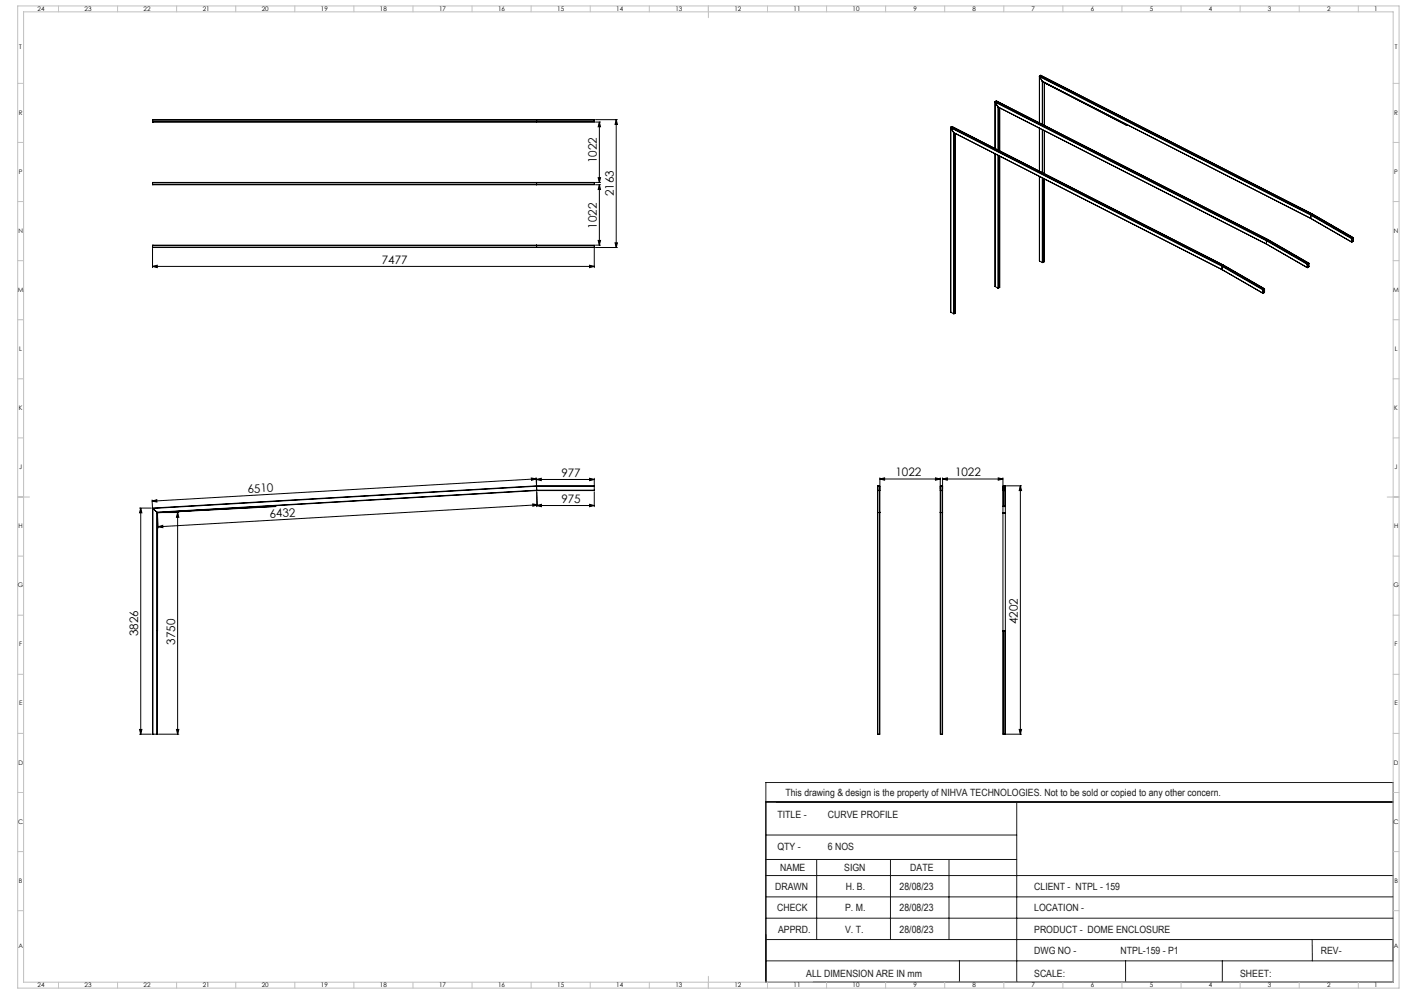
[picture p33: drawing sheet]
<svg xmlns="http://www.w3.org/2000/svg" width="1189mm" height="841mm" viewBox="0 0 1189 841" stroke-linecap="round" stroke-linejoin="round" font-family="sans-serif">
<defs><g id="words">
<g font-size="9.9">
<text x="505" y="138" transform="rotate(-90 505 138)">1022</text>
<text x="519" y="166" transform="rotate(-90 519 166)">2163</text>
<text x="505" y="193" transform="rotate(-90 505 193)">1022</text>
<text x="323" y="223">7477</text>
<text x="475" y="403">977</text>
<text x="758" y="403">1022</text>
<text x="808" y="403">1022</text>
<text x="210" y="417" transform="rotate(-3 210 417)">6510</text>
<text x="475" y="426">975</text>
<text x="228" y="438" transform="rotate(-3 228 438)">6432</text>
<text x="861" y="528" transform="rotate(-90 861 528)">4202</text>
<text x="117" y="538" transform="rotate(-90 117 538)">3826</text>
<text x="148" y="545" transform="rotate(-90 148 545)">3750</text>
</g>
<g font-size="8.5" fill="#191924">
<text x="665" y="674">This drawing &amp; design is the property of NIHVA TECHNOLOGIES. Not to be sold or copied to any other concern.</text>
<text x="658" y="692">TITLE -</text>
<text x="701" y="692">CURVE PROFILE</text>
<text x="658" y="719">QTY -</text>
<text x="701" y="719">6 NOS</text>
<text x="660" y="737">NAME</text>
<text x="714" y="737">SIGN</text>
<text x="770" y="737">DATE</text>
<text x="656" y="753">DRAWN</text>
<text x="716" y="753">H. B.</text>
<text x="761" y="753">28/08/23</text>
<text x="875" y="753">CLIENT - NTPL - 159</text>
<text x="658" y="771">CHECK</text>
<text x="715" y="771">P. M.</text>
<text x="761" y="771">28/08/23</text>
<text x="875" y="771">LOCATION -</text>
<text x="659" y="789">APPRD.</text>
<text x="715" y="789">V. T.</text>
<text x="761" y="789">28/08/23</text>
<text x="875" y="789">PRODUCT - DOME ENCLOSURE</text>
<text x="875" y="807">DWG NO -</text>
<text x="948" y="807">NTPL-159 - P1</text>
<text x="1118" y="807">REV-</text>
<text x="682" y="826">ALL DIMENSION ARE IN mm</text>
<text x="875" y="826">SCALE:</text>
<text x="1049" y="826">SHEET:</text>
</g>
<g font-size="5.3">
<text x="32" y="9">24</text>
<text x="72" y="9">23</text>
<text x="122" y="9">22</text>
<text x="172" y="9">21</text>
<text x="222" y="9">20</text>
<text x="272" y="9">19</text>
<text x="322" y="9">18</text>
<text x="372" y="9">17</text>
<text x="422" y="9">16</text>
<text x="472" y="9">15</text>
<text x="522" y="9">14</text>
<text x="572" y="9">13</text>
<text x="622" y="9">12</text>
<text x="672" y="9">11</text>
<text x="722" y="9">10</text>
<text x="773" y="9">9</text>
<text x="823" y="9">8</text>
<text x="873" y="9">7</text>
<text x="923" y="9">6</text>
<text x="973" y="9">5</text>
<text x="1023" y="9">4</text>
<text x="1073" y="9">3</text>
<text x="1123" y="9">2</text>
<text x="1163" y="9">1</text>
<text x="16" y="42">T</text>
<text x="1180" y="42">T</text>
<text x="16" y="97">R</text>
<text x="1180" y="97">R</text>
<text x="16" y="147">P</text>
<text x="1180" y="147">P</text>
<text x="16" y="197">N</text>
<text x="1180" y="197">N</text>
<text x="15" y="247">M</text>
<text x="1179" y="247">M</text>
<text x="16" y="297">L</text>
<text x="1180" y="297">L</text>
<text x="16" y="347">K</text>
<text x="1180" y="347">K</text>
<text x="16" y="397">J</text>
<text x="1180" y="397">J</text>
<text x="16" y="447">H</text>
<text x="1180" y="447">H</text>
<text x="15" y="497">G</text>
<text x="1179" y="497">G</text>
<text x="16" y="547">F</text>
<text x="1180" y="547">F</text>
<text x="16" y="597">E</text>
<text x="1180" y="597">E</text>
<text x="16" y="647">D</text>
<text x="1180" y="647">D</text>
<text x="15" y="697">C</text>
<text x="1179" y="697">C</text>
<text x="16" y="747">B</text>
<text x="1180" y="747">B</text>
<text x="16" y="802">A</text>
<text x="1180" y="802">A</text>
<text x="32" y="835">24</text>
<text x="72" y="835">23</text>
<text x="122" y="835">22</text>
<text x="172" y="835">21</text>
<text x="222" y="835">20</text>
<text x="272" y="835">19</text>
<text x="322" y="835">18</text>
<text x="372" y="835">17</text>
<text x="422" y="835">16</text>
<text x="472" y="835">15</text>
<text x="522" y="835">14</text>
<text x="572" y="835">13</text>
<text x="622" y="835">12</text>
<text x="672" y="835">11</text>
<text x="722" y="835">10</text>
<text x="773" y="835">9</text>
<text x="823" y="835">8</text>
<text x="873" y="835">7</text>
<text x="923" y="835">6</text>
<text x="973" y="835">5</text>
<text x="1023" y="835">4</text>
<text x="1073" y="835">3</text>
<text x="1123" y="835">2</text>
<text x="1163" y="835">1</text>
</g>
</g></defs>
<g fill="none" stroke="#000" stroke-width=".85">
<path d="M880 65v39M880 64v1M880 64l229 118M880 65l229 117M880 65l2 4M881 64l230 117M881 64l229 117M881 64h-1M882 69h.1M882 69l227 116M882 69v36M882 70h.1"/>
<path d="M882 70v35M883 69h.1M883 69l-1 1M883 69l70 37M883 70h-1M883 69h-1M884 70v36M842 86v40M842 86h.1M842 86l230 117M842 86l230 118M842 86l3 4"/>
<path d="M843 85l230 118M843 85l-1 1M845 90h.1M845 90l227 117M845 90v37M845 91v36M846 91v37M129 102h374M129 103h.1M129 102v1M129 103h374M454 103h.1"/>
<path d="M454 102h.1M454 102v1M503 103h-374M503 102v1M504 101h18M504 103h4M507 103l1 4h-2zM507 103v51M521 101l1 4h-2zM521 101v108M805 108v156M805 108h.1"/>
<path d="M805 108l229 117M805 108l2 4M806 107l230 117M806 107l229 117M806 107l-1 1M807 112l227 116M807 112h.1M807 112v153M808 113v152M880 108v37M882 110v36M884 111v36"/>
<path d="M954 105l-1 1M954 106h-1M842 130v112M845 131v113M845 132v112M846 132v111M129 155h374M129 156h.1M129 155v1M129 156h374M454 156h.1M454 155h.1"/>
<path d="M454 155v1M503 156h-374M503 155v1M504 154h4M504 156h4M506 150h2l-1 4zM507 156l1 4h-2zM507 156v51M880 149v72M882 151v71M882 151h1M882 151l1 71"/>
<path d="M883 151v71M1109 182l35 20M1109 182v3M1109 185h.1M1109 185l35 20M1109 182h.1M1110 181l35 20M1110 181l-1 1M1110 181h.1M1111 181l34 20M129 208h374M129 209h.1"/>
<path d="M129 208v1M129 210v16M129 209h374M454 209h.1M454 208h.1M454 208v1M503 209h-374M503 208v1M503 210v16M504 209h18M504 207h4M506 203h2l-1 4z"/>
<path d="M520 205h2l-1 4zM1072 204l34 20M1072 204v2M1072 206v1M1072 206l34 20M1072 207l34 19M1072 203l34 20v1M1072 203v1M1073 203l35 20M1073 203h-1M1144 202v3M1144 205h.1"/>
<path d="M1144 203l1 1M1144 202h.1M1145 201v3l-1 1M1145 201l-1 1M1145 204l-1 1M1145 201h.1M1145 204h.1M1145 201v3M129 225l4-1v2zM129 225h374M499 224l4 1-4 1zM880 221l2 1"/>
<path d="M882 222h1M883 222h.1M1034 225l35 20M1034 225v3M1034 228l35 20M1034 225h.1M1035 224h1M1035 224l35 20M1035 224l-1 1M1036 224l34 20M1106 226h.1M1106 224v2"/>
<path d="M1106 225l2 1M1106 225l1 1M1108 223h.1M1107 226h-1M1108 226h-1M1108 226h-2M1108 223l-2 1M1108 223v3M842 242l3 2M845 244h.1M846 243l-1 1M1069 248h.1"/>
<path d="M1069 245v3M1069 247h1M1069 245h.1M1070 248h-1M1070 244h.1M1070 244l-1 1M1070 247l-1 1M1070 247h.1M1070 247v1M1070 244v3M805 264h.1M805 264l2 1"/>
<path d="M807 265h.1M808 265h-1M808 265h.1M450 404l4 1-4 1zM454 404v6v-5M454 405l-325 19M454 406l4-1v2zM454 406h49M454 411h49M454 411h.1M454 411v4M454 411l-325 19"/>
<path d="M454 415h.1M454 415h49M454 415l-321 18M454 415l-321 19M499 405l4 1-4 1zM503 405v5M503 416v13M503 415h-49M503 411v4M743 415h2M743 411v4h1v-4M743 411h1"/>
<path d="M743 411v210M744 411v210M745 405l4-1v2zM745 404l-1 217M745 405h51M745 411h-2v210M792 404l4 1-4 1zM796 404v217M796 415h2h-2M796 411h.1M796 411h1M796 411v210"/>
<path d="M797 411h-1M797 411v210M798 405l4-1v2zM798 404l-1 217M798 405h51M845 404l4 1-4 1zM849 415h2M849 411h2v23M849 404v30M849 411h.1M849 411h1M849 411v17"/>
<path d="M850 411v17M851 411h.1M851 411h14M863 411l2 4h-2zM863 411v210M118 430h10M119 430l1 4h-2zM119 430v191M129 423v6M129 424l4-1v2zM129 430h.1M129 430v191"/>
<path d="M129 430l4 3M133 433v1M133 433v188M133 434v187M133 435l1 12M133 434h.1M133 434v100M134 434h-1M134 434h.1M134 434h17M145 433l88-5-99 6M150 434l1 4h-2z"/>
<path d="M150 434v187M451 426l4 1-4 1zM454 428l4-1v2zM454 428h49M455 427l-321 19M455 428l-1-12v13M499 427l4 1-4 1zM743 433h2M796 433h2M849 434h.1M849 434v187M849 434h2"/>
<path d="M849 429h2M849 428h2M851 434h.1M851 434l-1 187M134 446l4-2v2zM849 534h2M849 534v87M850 534v87M118 617h2l-1 4zM149 617h2l-1 4zM863 617h2l-2 4zM118 621h10"/>
<path d="M129 621h4M134 621h17M743 621h1M796 621h1M849 621h1M851 621h14M648 678v153"/>
</g>
<g fill="none" stroke="#191924" stroke-width=".85">
<path d="M648 662h531v169h-531zM648 678h531M860 678v153M648 706h212M648 727h212M691 727v68M754 727v68M803 727v68M648 759h531M648 741h531M648 777h531M648 795h531"/>
<path d="M1110 795l1 18M648 813h531M812 813v18M953 813v18M1034 813v18"/>
</g>
<g fill="none" stroke="#c0c0c0" stroke-width=".85">
<path d="M15 5h1169v831h-1169zM20 10h1159v821h-1159zM49 5v5M99 5v5M149 5v5M199 5v5M249 5v5M299 5v5M349 5v5M399 5v5M449 5v5M499 5v5"/>
<path d="M549 5v5M599 5v10M649 5v5M699 5v5M749 5v5M799 5v5M849 5v5M899 5v5M949 5v5M999 5v5M1049 5v5M1099 5v5"/>
<path d="M1149 5v5M15 71h5M1179 71h5M15 121h5M1179 121h5M15 171h5M1179 171h5M15 221h5M1179 221h5M15 271h5M1179 271h5M15 321h5"/>
<path d="M1179 321h5M15 371h5M1179 371h5M15 421h10M1174 421h10M15 471h5M1179 471h5M15 521h5M1179 521h5M15 571h5M1179 571h5M15 621h5"/>
<path d="M1179 621h5M15 671h5M1179 671h5M15 721h5M1179 721h5M15 771h5M1179 771h5M49 831v5M99 831v5M149 831v5M199 831v5M249 831v5"/>
<path d="M299 831v5M349 831v5M399 831v5M449 831v5M499 831v5M549 831v5M599 826v10M649 831v5M699 831v5M749 831v5M799 831v5M849 831v5"/>
<path d="M899 831v5M949 831v5M999 831v5M1049 831v5M1099 831v5M1149 831v5"/>
</g>
<g fill="#000">
<path d="M520 205h2l-1 4zM521 101l1 4h-2z"/>
<path d="M499 224l4 1-4 1zM129 225l4-1v2z"/>
<path d="M450 404l4 1-4 1zM129 424l4-1v2zM451 426l4 1-4 1zM134 446l4-2v2z"/>
<path d="M499 405l4 1-4 1zM454 406l4-1v2zM499 427l4 1-4 1zM454 428l4-1v2z"/>
<path d="M745 405l4-1v2zM792 404l4 1-4 1z"/>
<path d="M798 405l4-1v2zM845 404l4 1-4 1z"/>
<path d="M119 430l1 4h-2zM118 617h2l-1 4zM150 434l1 4h-2zM149 617h2l-1 4zM507 103l1 4h-2zM506 150h2l-1 4zM507 156l1 4h-2zM506 203h2l-1 4zM863 411l2 4h-2zM863 617h2l-2 4z"/>
</g>
<use href="#words"/>
</svg>
